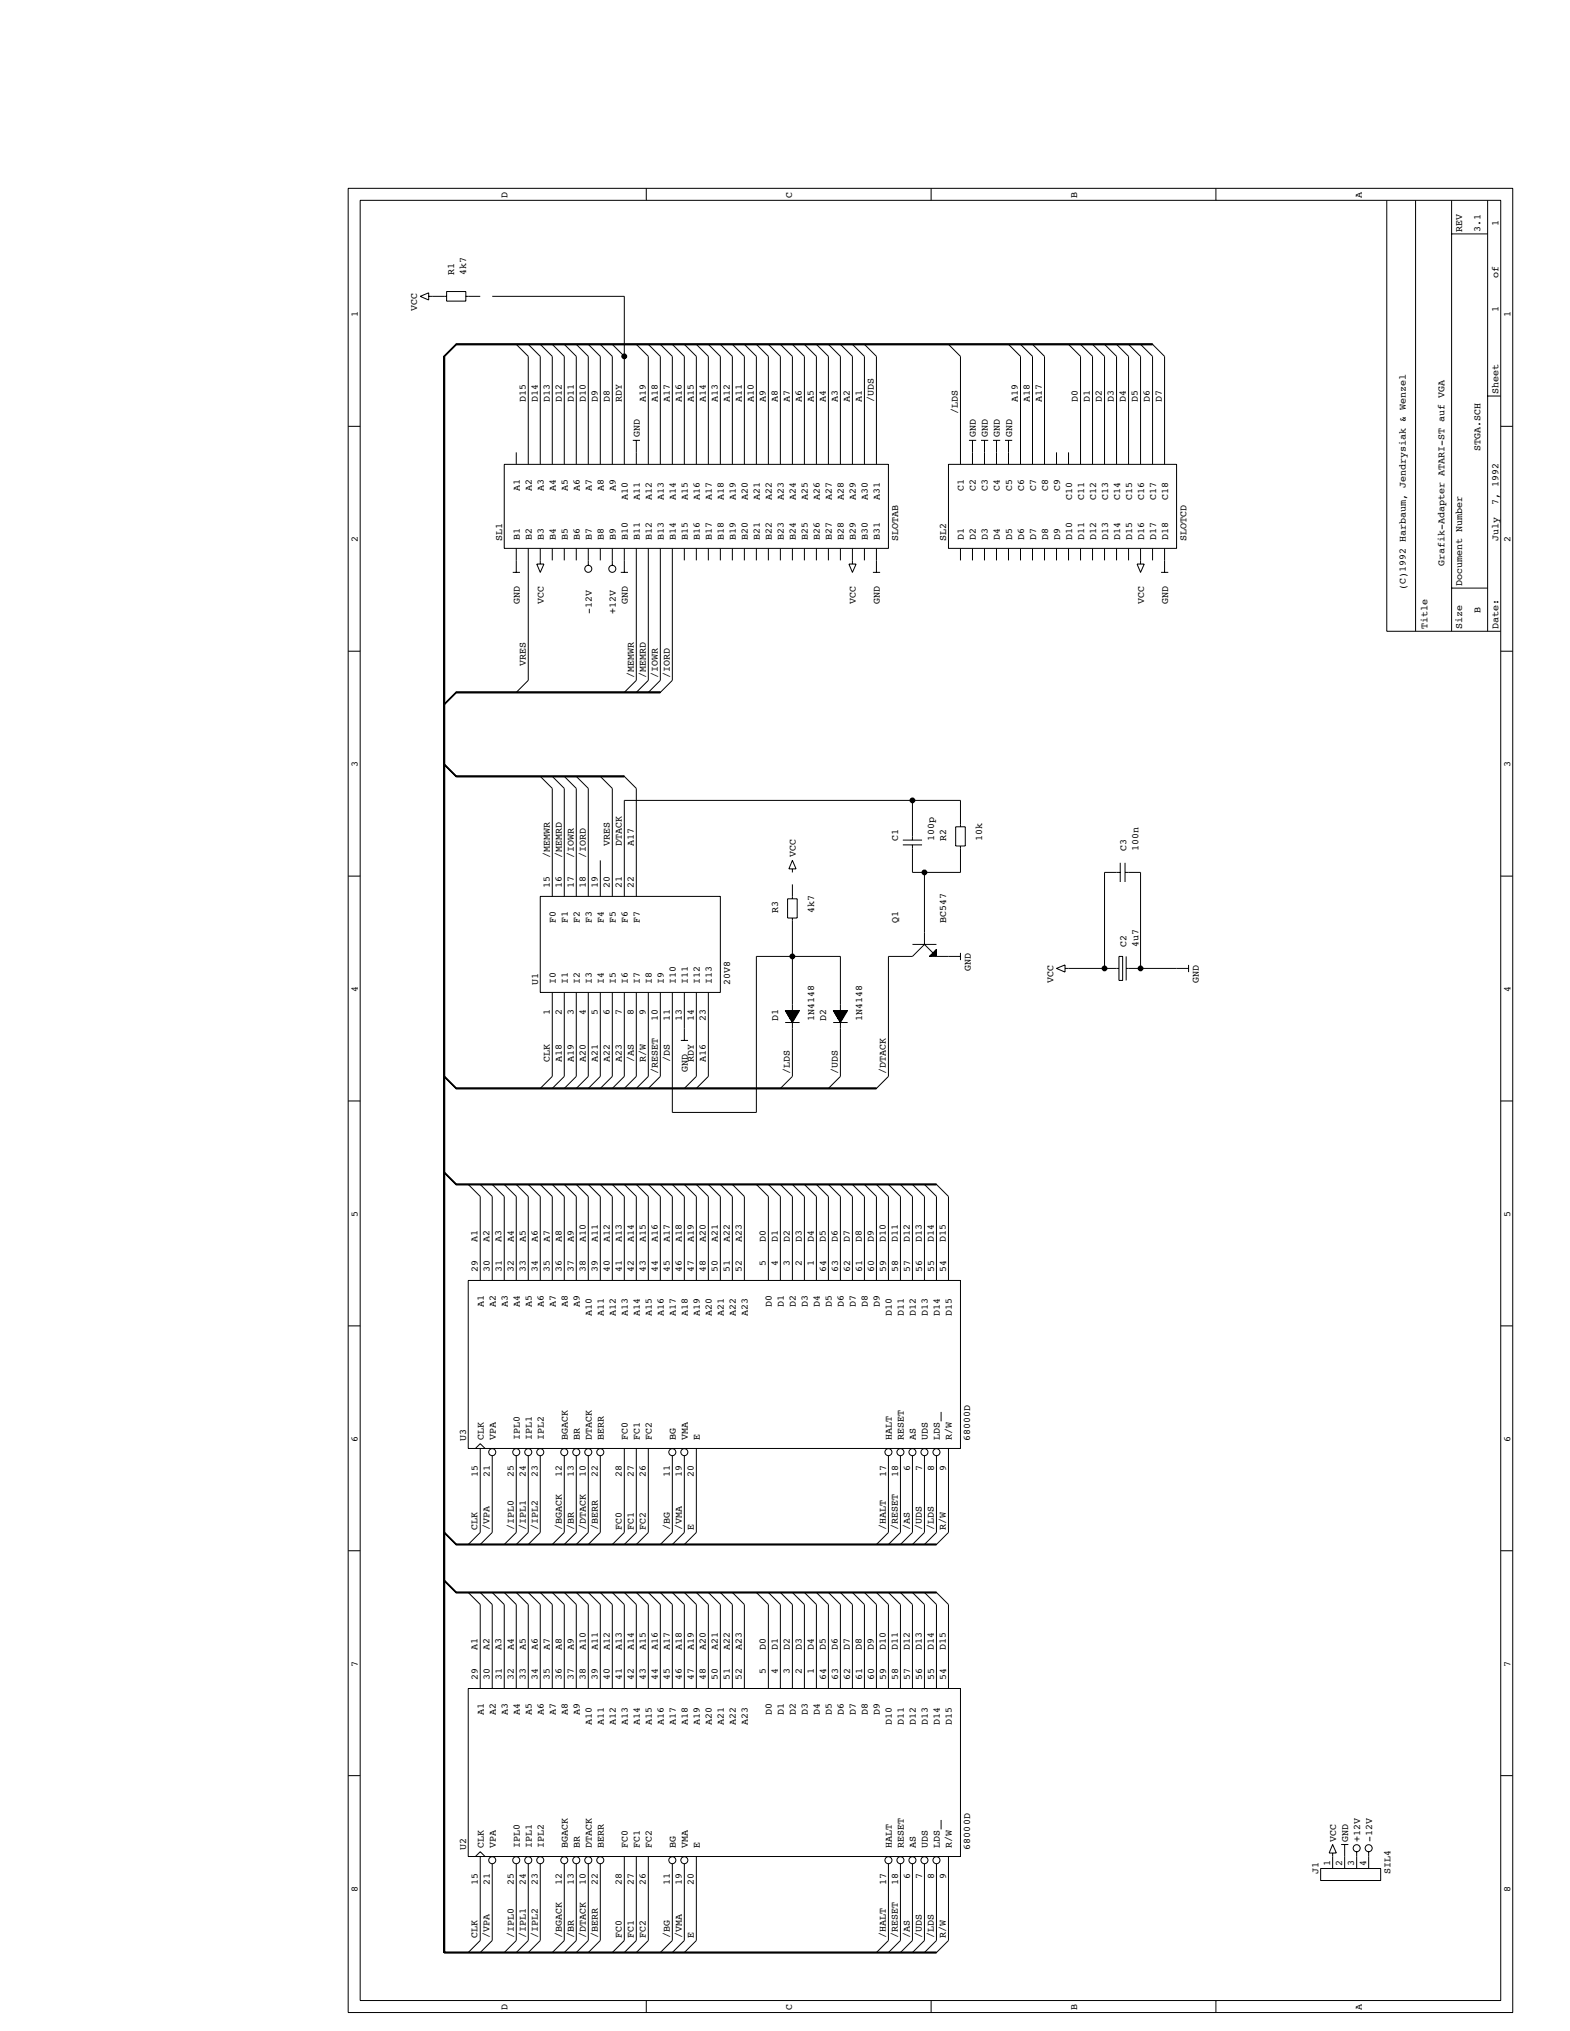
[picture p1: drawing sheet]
<svg xmlns="http://www.w3.org/2000/svg" width="216mm" height="279mm" viewBox="0 0 216 279" stroke-linecap="round" stroke-linejoin="round" font-family="sans-serif">
<defs><g id="words">
<g font-size="1.4">
<text x="69.8" y="27.2" transform="rotate(-90 69.8 27.2)">D</text>
<text x="108.9" y="27.2" transform="rotate(-90 108.9 27.2)">C</text>
<text x="148.1" y="27.2" transform="rotate(-90 148.1 27.2)">B</text>
<text x="187.3" y="27.2" transform="rotate(-90 187.3 27.2)">A</text>
<text x="201.1" y="31.9" transform="rotate(-90 201.1 31.9)">REV</text>
<text x="203.6" y="31.9" transform="rotate(-90 203.6 31.9)">3.1</text>
<text x="206" y="31" transform="rotate(-90 206 31)">1</text>
<text x="62.4" y="37.8" transform="rotate(-90 62.4 37.8)">R1</text>
<text x="64.1" y="37.8" transform="rotate(-90 64.1 37.8)">4k7</text>
<text x="206" y="38.3" transform="rotate(-90 206 38.3)">of</text>
<text x="49.2" y="43.7" transform="rotate(-90 49.2 43.7)">1</text>
<text x="57.4" y="42.7" transform="rotate(-90 57.4 42.7)">VCC</text>
<text x="206" y="42.9" transform="rotate(-90 206 42.9)">1</text>
<text x="207.7" y="43.7" transform="rotate(-90 207.7 43.7)">1</text>
<text x="72.3" y="55.3" transform="rotate(-90 72.3 55.3)">D15</text>
<text x="73.9" y="55.3" transform="rotate(-90 73.9 55.3)">D14</text>
<text x="75.6" y="55.3" transform="rotate(-90 75.6 55.3)">D13</text>
<text x="77.2" y="55.3" transform="rotate(-90 77.2 55.3)">D12</text>
<text x="78.9" y="55.3" transform="rotate(-90 78.9 55.3)">D11</text>
<text x="80.5" y="55.3" transform="rotate(-90 80.5 55.3)">D10</text>
<text x="82.2" y="55.3" transform="rotate(-90 82.2 55.3)">D9</text>
<text x="83.8" y="55.3" transform="rotate(-90 83.8 55.3)">D8</text>
<text x="85.5" y="55.3" transform="rotate(-90 85.5 55.3)">RDY</text>
<text x="88.8" y="55.3" transform="rotate(-90 88.8 55.3)">A19</text>
<text x="90.4" y="55.3" transform="rotate(-90 90.4 55.3)">A18</text>
<text x="92.1" y="55.3" transform="rotate(-90 92.1 55.3)">A17</text>
<text x="93.8" y="55.3" transform="rotate(-90 93.8 55.3)">A16</text>
<text x="95.4" y="55.3" transform="rotate(-90 95.4 55.3)">A15</text>
<text x="97.1" y="55.3" transform="rotate(-90 97.1 55.3)">A14</text>
<text x="98.7" y="55.3" transform="rotate(-90 98.7 55.3)">A13</text>
<text x="100.4" y="55.3" transform="rotate(-90 100.4 55.3)">A12</text>
<text x="102" y="55.3" transform="rotate(-90 102 55.3)">A11</text>
<text x="103.7" y="55.3" transform="rotate(-90 103.7 55.3)">A10</text>
<text x="105.3" y="55.3" transform="rotate(-90 105.3 55.3)">A9</text>
<text x="107" y="55.3" transform="rotate(-90 107 55.3)">A8</text>
<text x="108.6" y="55.3" transform="rotate(-90 108.6 55.3)">A7</text>
<text x="110.3" y="55.3" transform="rotate(-90 110.3 55.3)">A6</text>
<text x="111.9" y="55.3" transform="rotate(-90 111.9 55.3)">A5</text>
<text x="113.6" y="55.3" transform="rotate(-90 113.6 55.3)">A4</text>
<text x="115.2" y="55.3" transform="rotate(-90 115.2 55.3)">A3</text>
<text x="116.9" y="55.3" transform="rotate(-90 116.9 55.3)">A2</text>
<text x="118.5" y="55.3" transform="rotate(-90 118.5 55.3)">A1</text>
<text x="120.2" y="55.3" transform="rotate(-90 120.2 55.3)">/UDS</text>
<text x="131.7" y="56.9" transform="rotate(-90 131.7 56.9)">/LDS</text>
<text x="140" y="55.3" transform="rotate(-90 140 55.3)">A19</text>
<text x="141.6" y="55.3" transform="rotate(-90 141.6 55.3)">A18</text>
<text x="143.3" y="55.3" transform="rotate(-90 143.3 55.3)">A17</text>
<text x="148.2" y="55.3" transform="rotate(-90 148.2 55.3)">D0</text>
<text x="149.9" y="55.3" transform="rotate(-90 149.9 55.3)">D1</text>
<text x="151.5" y="55.3" transform="rotate(-90 151.5 55.3)">D2</text>
<text x="153.2" y="55.3" transform="rotate(-90 153.2 55.3)">D3</text>
<text x="154.8" y="55.3" transform="rotate(-90 154.8 55.3)">D4</text>
<text x="156.5" y="55.3" transform="rotate(-90 156.5 55.3)">D5</text>
<text x="158.1" y="55.3" transform="rotate(-90 158.1 55.3)">D6</text>
<text x="159.8" y="55.3" transform="rotate(-90 159.8 55.3)">D7</text>
<text x="206" y="54.2" transform="rotate(-90 206 54.2)">Sheet</text>
<text x="88" y="60.2" transform="rotate(-90 88 60.2)">GND</text>
<text x="134.2" y="60.2" transform="rotate(-90 134.2 60.2)">GND</text>
<text x="135.9" y="60.2" transform="rotate(-90 135.9 60.2)">GND</text>
<text x="137.5" y="60.2" transform="rotate(-90 137.5 60.2)">GND</text>
<text x="139.2" y="60.2" transform="rotate(-90 139.2 60.2)">GND</text>
<text x="203.6" y="62.1" transform="rotate(-90 203.6 62.1)">STGA.SCH</text>
<text x="71.5" y="67.5" transform="rotate(-90 71.5 67.5)">A1</text>
<text x="73.1" y="67.5" transform="rotate(-90 73.1 67.5)">A2</text>
<text x="74.8" y="67.5" transform="rotate(-90 74.8 67.5)">A3</text>
<text x="76.4" y="67.5" transform="rotate(-90 76.4 67.5)">A4</text>
<text x="78.1" y="67.5" transform="rotate(-90 78.1 67.5)">A5</text>
<text x="79.7" y="67.5" transform="rotate(-90 79.7 67.5)">A6</text>
<text x="81.4" y="67.5" transform="rotate(-90 81.4 67.5)">A7</text>
<text x="83" y="67.5" transform="rotate(-90 83 67.5)">A8</text>
<text x="84.7" y="67.5" transform="rotate(-90 84.7 67.5)">A9</text>
<text x="86.3" y="68.8" transform="rotate(-90 86.3 68.8)">A10</text>
<text x="88" y="68.8" transform="rotate(-90 88 68.8)">A11</text>
<text x="89.6" y="68.8" transform="rotate(-90 89.6 68.8)">A12</text>
<text x="91.3" y="68.8" transform="rotate(-90 91.3 68.8)">A13</text>
<text x="92.9" y="68.8" transform="rotate(-90 92.9 68.8)">A14</text>
<text x="94.6" y="68.8" transform="rotate(-90 94.6 68.8)">A15</text>
<text x="96.2" y="68.8" transform="rotate(-90 96.2 68.8)">A16</text>
<text x="97.9" y="68.8" transform="rotate(-90 97.9 68.8)">A17</text>
<text x="99.5" y="68.8" transform="rotate(-90 99.5 68.8)">A18</text>
<text x="101.2" y="68.8" transform="rotate(-90 101.2 68.8)">A19</text>
<text x="102.8" y="68.8" transform="rotate(-90 102.8 68.8)">A20</text>
<text x="104.5" y="68.8" transform="rotate(-90 104.5 68.8)">A21</text>
<text x="106.1" y="68.8" transform="rotate(-90 106.1 68.8)">A22</text>
<text x="107.8" y="68.8" transform="rotate(-90 107.8 68.8)">A23</text>
<text x="109.4" y="68.8" transform="rotate(-90 109.4 68.8)">A24</text>
<text x="111.1" y="68.8" transform="rotate(-90 111.1 68.8)">A25</text>
<text x="112.8" y="68.8" transform="rotate(-90 112.8 68.8)">A26</text>
<text x="114.4" y="68.8" transform="rotate(-90 114.4 68.8)">A27</text>
<text x="116.1" y="68.8" transform="rotate(-90 116.1 68.8)">A28</text>
<text x="117.7" y="68.8" transform="rotate(-90 117.7 68.8)">A29</text>
<text x="119.4" y="68.8" transform="rotate(-90 119.4 68.8)">A30</text>
<text x="121" y="68.8" transform="rotate(-90 121 68.8)">A31</text>
<text x="132.6" y="67.5" transform="rotate(-90 132.6 67.5)">C1</text>
<text x="134.2" y="67.5" transform="rotate(-90 134.2 67.5)">C2</text>
<text x="135.9" y="67.5" transform="rotate(-90 135.9 67.5)">C3</text>
<text x="137.5" y="67.5" transform="rotate(-90 137.5 67.5)">C4</text>
<text x="139.2" y="67.5" transform="rotate(-90 139.2 67.5)">C5</text>
<text x="140.8" y="67.5" transform="rotate(-90 140.8 67.5)">C6</text>
<text x="142.5" y="67.5" transform="rotate(-90 142.5 67.5)">C7</text>
<text x="144.1" y="67.5" transform="rotate(-90 144.1 67.5)">C8</text>
<text x="145.8" y="67.5" transform="rotate(-90 145.8 67.5)">C9</text>
<text x="147.4" y="68.8" transform="rotate(-90 147.4 68.8)">C10</text>
<text x="149.1" y="68.8" transform="rotate(-90 149.1 68.8)">C11</text>
<text x="150.7" y="68.8" transform="rotate(-90 150.7 68.8)">C12</text>
<text x="152.4" y="68.8" transform="rotate(-90 152.4 68.8)">C13</text>
<text x="154" y="68.8" transform="rotate(-90 154 68.8)">C14</text>
<text x="155.7" y="68.8" transform="rotate(-90 155.7 68.8)">C15</text>
<text x="157.3" y="68.8" transform="rotate(-90 157.3 68.8)">C16</text>
<text x="159" y="68.8" transform="rotate(-90 159 68.8)">C17</text>
<text x="160.6" y="68.8" transform="rotate(-90 160.6 68.8)">C18</text>
<text x="206" y="69.5" transform="rotate(-90 206 69.5)">7, 1992</text>
<text x="49.2" y="74.6" transform="rotate(-90 49.2 74.6)">2</text>
<text x="69" y="74.5" transform="rotate(-90 69 74.5)">SL1</text>
<text x="71.5" y="74.3" transform="rotate(-90 71.5 74.3)">B1</text>
<text x="73.1" y="74.3" transform="rotate(-90 73.1 74.3)">B2</text>
<text x="74.8" y="74.3" transform="rotate(-90 74.8 74.3)">B3</text>
<text x="76.4" y="74.3" transform="rotate(-90 76.4 74.3)">B4</text>
<text x="78.1" y="74.3" transform="rotate(-90 78.1 74.3)">B5</text>
<text x="79.7" y="74.3" transform="rotate(-90 79.7 74.3)">B6</text>
<text x="81.4" y="74.3" transform="rotate(-90 81.4 74.3)">B7</text>
<text x="83" y="74.3" transform="rotate(-90 83 74.3)">B8</text>
<text x="84.7" y="74.3" transform="rotate(-90 84.7 74.3)">B9</text>
<text x="86.3" y="74.3" transform="rotate(-90 86.3 74.3)">B10</text>
<text x="88" y="74.3" transform="rotate(-90 88 74.3)">B11</text>
<text x="89.6" y="74.3" transform="rotate(-90 89.6 74.3)">B12</text>
<text x="91.3" y="74.3" transform="rotate(-90 91.3 74.3)">B13</text>
<text x="92.9" y="74.3" transform="rotate(-90 92.9 74.3)">B14</text>
<text x="94.6" y="74.3" transform="rotate(-90 94.6 74.3)">B15</text>
<text x="96.2" y="74.3" transform="rotate(-90 96.2 74.3)">B16</text>
<text x="97.9" y="74.3" transform="rotate(-90 97.9 74.3)">B17</text>
<text x="99.5" y="74.3" transform="rotate(-90 99.5 74.3)">B18</text>
<text x="101.2" y="74.3" transform="rotate(-90 101.2 74.3)">B19</text>
<text x="102.8" y="74.3" transform="rotate(-90 102.8 74.3)">B20</text>
<text x="104.5" y="74.3" transform="rotate(-90 104.5 74.3)">B21</text>
<text x="106.1" y="74.3" transform="rotate(-90 106.1 74.3)">B22</text>
<text x="107.8" y="74.3" transform="rotate(-90 107.8 74.3)">B23</text>
<text x="109.4" y="74.3" transform="rotate(-90 109.4 74.3)">B24</text>
<text x="111.1" y="74.3" transform="rotate(-90 111.1 74.3)">B25</text>
<text x="112.8" y="74.3" transform="rotate(-90 112.8 74.3)">B26</text>
<text x="114.4" y="74.3" transform="rotate(-90 114.4 74.3)">B27</text>
<text x="116.1" y="74.3" transform="rotate(-90 116.1 74.3)">B28</text>
<text x="117.7" y="74.3" transform="rotate(-90 117.7 74.3)">B29</text>
<text x="119.4" y="74.3" transform="rotate(-90 119.4 74.3)">B30</text>
<text x="121" y="74.3" transform="rotate(-90 121 74.3)">B31</text>
<text x="123.5" y="74.5" transform="rotate(-90 123.5 74.5)">SLOTAB</text>
<text x="130.1" y="74.5" transform="rotate(-90 130.1 74.5)">SL2</text>
<text x="132.6" y="74.3" transform="rotate(-90 132.6 74.3)">D1</text>
<text x="134.2" y="74.3" transform="rotate(-90 134.2 74.3)">D2</text>
<text x="135.9" y="74.3" transform="rotate(-90 135.9 74.3)">D3</text>
<text x="137.5" y="74.3" transform="rotate(-90 137.5 74.3)">D4</text>
<text x="139.2" y="74.3" transform="rotate(-90 139.2 74.3)">D5</text>
<text x="140.8" y="74.3" transform="rotate(-90 140.8 74.3)">D6</text>
<text x="142.5" y="74.3" transform="rotate(-90 142.5 74.3)">D7</text>
<text x="144.1" y="74.3" transform="rotate(-90 144.1 74.3)">D8</text>
<text x="145.8" y="74.3" transform="rotate(-90 145.8 74.3)">D9</text>
<text x="147.4" y="74.3" transform="rotate(-90 147.4 74.3)">D10</text>
<text x="149.1" y="74.3" transform="rotate(-90 149.1 74.3)">D11</text>
<text x="150.7" y="74.3" transform="rotate(-90 150.7 74.3)">D12</text>
<text x="152.4" y="74.3" transform="rotate(-90 152.4 74.3)">D13</text>
<text x="154" y="74.3" transform="rotate(-90 154 74.3)">D14</text>
<text x="155.7" y="74.3" transform="rotate(-90 155.7 74.3)">D15</text>
<text x="157.3" y="74.3" transform="rotate(-90 157.3 74.3)">D16</text>
<text x="159" y="74.3" transform="rotate(-90 159 74.3)">D17</text>
<text x="160.6" y="74.3" transform="rotate(-90 160.6 74.3)">D18</text>
<text x="163.1" y="74.5" transform="rotate(-90 163.1 74.5)">SLOTCD</text>
<text x="198.6" y="77.9" transform="rotate(-90 198.6 77.9)">Grafik-Adapter ATARI-ST auf VGA</text>
<text x="206" y="74.5" transform="rotate(-90 206 74.5)">July</text>
<text x="207.7" y="74.6" transform="rotate(-90 207.7 74.6)">2</text>
<text x="71.5" y="83.1" transform="rotate(-90 71.5 83.1)">GND</text>
<text x="74.8" y="83.1" transform="rotate(-90 74.8 83.1)">VCC</text>
<text x="86.3" y="83.1" transform="rotate(-90 86.3 83.1)">GND</text>
<text x="117.7" y="83.1" transform="rotate(-90 117.7 83.1)">VCC</text>
<text x="121" y="83.1" transform="rotate(-90 121 83.1)">GND</text>
<text x="157.3" y="83.1" transform="rotate(-90 157.3 83.1)">VCC</text>
<text x="160.6" y="83.1" transform="rotate(-90 160.6 83.1)">GND</text>
<text x="193.3" y="81.2" transform="rotate(-90 193.3 81.2)">(C)1992 Harbaum, Jendrysiak &amp; Wenzel</text>
<text x="201.1" y="80.6" transform="rotate(-90 201.1 80.6)">Document Number</text>
<text x="81.4" y="84.5" transform="rotate(-90 81.4 84.5)">-12V</text>
<text x="84.7" y="84.5" transform="rotate(-90 84.7 84.5)">+12V</text>
<text x="196.3" y="86.5" transform="rotate(-90 196.3 86.5)">Title</text>
<text x="201.1" y="86.5" transform="rotate(-90 201.1 86.5)">Size</text>
<text x="203.6" y="84.4" transform="rotate(-90 203.6 84.4)">B</text>
<text x="206" y="86.5" transform="rotate(-90 206 86.5)">Date:</text>
<text x="72.3" y="91.6" transform="rotate(-90 72.3 91.6)">VRES</text>
<text x="87.1" y="93.3" transform="rotate(-90 87.1 93.3)">/MEMWR</text>
<text x="88.8" y="93.3" transform="rotate(-90 88.8 93.3)">/MEMRD</text>
<text x="90.4" y="93.3" transform="rotate(-90 90.4 93.3)">/IOWR</text>
<text x="92.1" y="93.3" transform="rotate(-90 92.1 93.3)">/IORD</text>
<text x="49.2" y="105.5" transform="rotate(-90 49.2 105.5)">3</text>
<text x="207.7" y="105.5" transform="rotate(-90 207.7 105.5)">3</text>
<text x="75.6" y="118" transform="rotate(-90 75.6 118)">/MEMWR</text>
<text x="77.2" y="118" transform="rotate(-90 77.2 118)">/MEMRD</text>
<text x="78.9" y="118" transform="rotate(-90 78.9 118)">/IOWR</text>
<text x="80.5" y="118" transform="rotate(-90 80.5 118)">/IORD</text>
<text x="83.8" y="116.4" transform="rotate(-90 83.8 116.4)">VRES</text>
<text x="85.5" y="116.4" transform="rotate(-90 85.5 116.4)">DTACK</text>
<text x="87.1" y="116.4" transform="rotate(-90 87.1 116.4)">A17</text>
<text x="109.4" y="118" transform="rotate(-90 109.4 118)">VCC</text>
<text x="123.5" y="115.7" transform="rotate(-90 123.5 115.7)">C1</text>
<text x="128.5" y="115.7" transform="rotate(-90 128.5 115.7)">100p</text>
<text x="130.1" y="115.7" transform="rotate(-90 130.1 115.7)">R2</text>
<text x="135.1" y="115.7" transform="rotate(-90 135.1 115.7)">10k</text>
<text x="154.9" y="117.1" transform="rotate(-90 154.9 117.1)">C3</text>
<text x="156.5" y="117.1" transform="rotate(-90 156.5 117.1)">100n</text>
<text x="75.6" y="122.2" transform="rotate(-90 75.6 122.2)">15</text>
<text x="77.3" y="122.2" transform="rotate(-90 77.3 122.2)">16</text>
<text x="78.9" y="122.2" transform="rotate(-90 78.9 122.2)">17</text>
<text x="80.6" y="122.2" transform="rotate(-90 80.6 122.2)">18</text>
<text x="82.2" y="122.2" transform="rotate(-90 82.2 122.2)">19</text>
<text x="83.9" y="122.2" transform="rotate(-90 83.9 122.2)">20</text>
<text x="85.5" y="122.2" transform="rotate(-90 85.5 122.2)">21</text>
<text x="87.2" y="122.2" transform="rotate(-90 87.2 122.2)">22</text>
<text x="107" y="125.7" transform="rotate(-90 107 125.7)">R3</text>
<text x="112" y="125.7" transform="rotate(-90 112 125.7)">4k7</text>
<text x="76.4" y="126.9" transform="rotate(-90 76.4 126.9)">F0</text>
<text x="78.1" y="126.9" transform="rotate(-90 78.1 126.9)">F1</text>
<text x="79.7" y="126.9" transform="rotate(-90 79.7 126.9)">F2</text>
<text x="81.4" y="126.9" transform="rotate(-90 81.4 126.9)">F3</text>
<text x="83" y="126.9" transform="rotate(-90 83 126.9)">F4</text>
<text x="84.7" y="126.9" transform="rotate(-90 84.7 126.9)">F5</text>
<text x="86.3" y="126.9" transform="rotate(-90 86.3 126.9)">F6</text>
<text x="88" y="126.9" transform="rotate(-90 88 126.9)">F7</text>
<text x="123.5" y="127" transform="rotate(-90 123.5 127)">Q1</text>
<text x="130.1" y="127" transform="rotate(-90 130.1 127)">BC547</text>
<text x="154.9" y="130.3" transform="rotate(-90 154.9 130.3)">C2</text>
<text x="156.5" y="130.3" transform="rotate(-90 156.5 130.3)">4u7</text>
<text x="49.2" y="136.5" transform="rotate(-90 49.2 136.5)">4</text>
<text x="74" y="135.6" transform="rotate(-90 74 135.6)">U1</text>
<text x="76.4" y="135.4" transform="rotate(-90 76.4 135.4)">I0</text>
<text x="78.1" y="135.4" transform="rotate(-90 78.1 135.4)">I1</text>
<text x="79.7" y="135.4" transform="rotate(-90 79.7 135.4)">I2</text>
<text x="81.4" y="135.4" transform="rotate(-90 81.4 135.4)">I3</text>
<text x="83" y="135.4" transform="rotate(-90 83 135.4)">I4</text>
<text x="84.7" y="135.4" transform="rotate(-90 84.7 135.4)">I5</text>
<text x="86.3" y="135.4" transform="rotate(-90 86.3 135.4)">I6</text>
<text x="88" y="135.4" transform="rotate(-90 88 135.4)">I7</text>
<text x="89.6" y="135.4" transform="rotate(-90 89.6 135.4)">I8</text>
<text x="91.3" y="135.4" transform="rotate(-90 91.3 135.4)">I9</text>
<text x="92.9" y="135.4" transform="rotate(-90 92.9 135.4)">I10</text>
<text x="94.6" y="135.4" transform="rotate(-90 94.6 135.4)">I11</text>
<text x="96.2" y="135.4" transform="rotate(-90 96.2 135.4)">I12</text>
<text x="97.9" y="135.4" transform="rotate(-90 97.9 135.4)">I13</text>
<text x="100.4" y="135.6" transform="rotate(-90 100.4 135.6)">20V8</text>
<text x="133.5" y="133.6" transform="rotate(-90 133.5 133.6)">GND</text>
<text x="144.9" y="135.2" transform="rotate(-90 144.9 135.2)">VCC</text>
<text x="164.9" y="135.2" transform="rotate(-90 164.9 135.2)">GND</text>
<text x="207.7" y="136.5" transform="rotate(-90 207.7 136.5)">4</text>
<text x="75.6" y="139.7" transform="rotate(-90 75.6 139.7)">1</text>
<text x="77.3" y="139.7" transform="rotate(-90 77.3 139.7)">2</text>
<text x="78.9" y="139.7" transform="rotate(-90 78.9 139.7)">3</text>
<text x="80.6" y="139.7" transform="rotate(-90 80.6 139.7)">4</text>
<text x="82.2" y="139.7" transform="rotate(-90 82.2 139.7)">5</text>
<text x="83.9" y="139.7" transform="rotate(-90 83.9 139.7)">6</text>
<text x="85.5" y="139.7" transform="rotate(-90 85.5 139.7)">7</text>
<text x="87.2" y="139.7" transform="rotate(-90 87.2 139.7)">8</text>
<text x="88.8" y="139.7" transform="rotate(-90 88.8 139.7)">9</text>
<text x="90.5" y="140.5" transform="rotate(-90 90.5 140.5)">10</text>
<text x="92.1" y="140.5" transform="rotate(-90 92.1 140.5)">11</text>
<text x="93.8" y="140.5" transform="rotate(-90 93.8 140.5)">13</text>
<text x="95.4" y="140.5" transform="rotate(-90 95.4 140.5)">14</text>
<text x="97.1" y="140.5" transform="rotate(-90 97.1 140.5)">23</text>
<text x="107" y="140.5" transform="rotate(-90 107 140.5)">D1</text>
<text x="112" y="140.5" transform="rotate(-90 112 140.5)">1N4148</text>
<text x="113.6" y="140.5" transform="rotate(-90 113.6 140.5)">D2</text>
<text x="118.6" y="140.5" transform="rotate(-90 118.6 140.5)">1N4148</text>
<text x="75.6" y="146.1" transform="rotate(-90 75.6 146.1)">CLK</text>
<text x="77.2" y="146.1" transform="rotate(-90 77.2 146.1)">A18</text>
<text x="78.9" y="146.1" transform="rotate(-90 78.9 146.1)">A19</text>
<text x="80.5" y="146.1" transform="rotate(-90 80.5 146.1)">A20</text>
<text x="82.2" y="146.1" transform="rotate(-90 82.2 146.1)">A21</text>
<text x="83.8" y="146.1" transform="rotate(-90 83.8 146.1)">A22</text>
<text x="85.5" y="146.1" transform="rotate(-90 85.5 146.1)">A23</text>
<text x="87.1" y="146.1" transform="rotate(-90 87.1 146.1)">/AS</text>
<text x="88.8" y="146.1" transform="rotate(-90 88.8 146.1)">R/W</text>
<text x="90.4" y="147.8" transform="rotate(-90 90.4 147.8)">/RESET</text>
<text x="92.1" y="146.1" transform="rotate(-90 92.1 146.1)">/DS</text>
<text x="94.6" y="147.5" transform="rotate(-90 94.6 147.5)">GND</text>
<text x="95.4" y="146.1" transform="rotate(-90 95.4 146.1)">RDY</text>
<text x="97.1" y="146.1" transform="rotate(-90 97.1 146.1)">A16</text>
<text x="108.6" y="147.8" transform="rotate(-90 108.6 147.8)">/LDS</text>
<text x="115.2" y="147.8" transform="rotate(-90 115.2 147.8)">/UDS</text>
<text x="121.8" y="147.8" transform="rotate(-90 121.8 147.8)">/DTACK</text>
<text x="49.2" y="167.4" transform="rotate(-90 49.2 167.4)">5</text>
<text x="207.7" y="167.4" transform="rotate(-90 207.7 167.4)">5</text>
<text x="65.7" y="170.9" transform="rotate(-90 65.7 170.9)">A1</text>
<text x="67.3" y="170.9" transform="rotate(-90 67.3 170.9)">A2</text>
<text x="69" y="170.9" transform="rotate(-90 69 170.9)">A3</text>
<text x="70.6" y="170.9" transform="rotate(-90 70.6 170.9)">A4</text>
<text x="72.3" y="170.9" transform="rotate(-90 72.3 170.9)">A5</text>
<text x="73.9" y="170.9" transform="rotate(-90 73.9 170.9)">A6</text>
<text x="75.6" y="170.9" transform="rotate(-90 75.6 170.9)">A7</text>
<text x="77.2" y="170.9" transform="rotate(-90 77.2 170.9)">A8</text>
<text x="78.9" y="170.9" transform="rotate(-90 78.9 170.9)">A9</text>
<text x="80.5" y="170.9" transform="rotate(-90 80.5 170.9)">A10</text>
<text x="82.2" y="170.9" transform="rotate(-90 82.2 170.9)">A11</text>
<text x="83.8" y="170.9" transform="rotate(-90 83.8 170.9)">A12</text>
<text x="85.5" y="170.9" transform="rotate(-90 85.5 170.9)">A13</text>
<text x="87.1" y="170.9" transform="rotate(-90 87.1 170.9)">A14</text>
<text x="88.8" y="170.9" transform="rotate(-90 88.8 170.9)">A15</text>
<text x="90.4" y="170.9" transform="rotate(-90 90.4 170.9)">A16</text>
<text x="92.1" y="170.9" transform="rotate(-90 92.1 170.9)">A17</text>
<text x="93.8" y="170.9" transform="rotate(-90 93.8 170.9)">A18</text>
<text x="95.4" y="170.9" transform="rotate(-90 95.4 170.9)">A19</text>
<text x="97.1" y="170.9" transform="rotate(-90 97.1 170.9)">A20</text>
<text x="98.7" y="170.9" transform="rotate(-90 98.7 170.9)">A21</text>
<text x="100.4" y="170.9" transform="rotate(-90 100.4 170.9)">A22</text>
<text x="102" y="170.9" transform="rotate(-90 102 170.9)">A23</text>
<text x="105.3" y="170.9" transform="rotate(-90 105.3 170.9)">D0</text>
<text x="107" y="170.9" transform="rotate(-90 107 170.9)">D1</text>
<text x="108.6" y="170.9" transform="rotate(-90 108.6 170.9)">D2</text>
<text x="110.3" y="170.9" transform="rotate(-90 110.3 170.9)">D3</text>
<text x="111.9" y="170.9" transform="rotate(-90 111.9 170.9)">D4</text>
<text x="113.6" y="170.9" transform="rotate(-90 113.6 170.9)">D5</text>
<text x="115.2" y="170.9" transform="rotate(-90 115.2 170.9)">D6</text>
<text x="116.9" y="170.9" transform="rotate(-90 116.9 170.9)">D7</text>
<text x="118.5" y="170.9" transform="rotate(-90 118.5 170.9)">D8</text>
<text x="120.2" y="170.9" transform="rotate(-90 120.2 170.9)">D9</text>
<text x="121.8" y="170.9" transform="rotate(-90 121.8 170.9)">D10</text>
<text x="123.5" y="170.9" transform="rotate(-90 123.5 170.9)">D11</text>
<text x="125.1" y="170.9" transform="rotate(-90 125.1 170.9)">D12</text>
<text x="126.8" y="170.9" transform="rotate(-90 126.8 170.9)">D13</text>
<text x="128.4" y="170.9" transform="rotate(-90 128.4 170.9)">D14</text>
<text x="130.1" y="170.9" transform="rotate(-90 130.1 170.9)">D15</text>
<text x="65.7" y="175" transform="rotate(-90 65.7 175)">29</text>
<text x="66.5" y="179.8" transform="rotate(-90 66.5 179.8)">A1</text>
<text x="67.4" y="175" transform="rotate(-90 67.4 175)">30</text>
<text x="68.2" y="179.8" transform="rotate(-90 68.2 179.8)">A2</text>
<text x="69" y="175" transform="rotate(-90 69 175)">31</text>
<text x="69.8" y="179.8" transform="rotate(-90 69.8 179.8)">A3</text>
<text x="70.7" y="175" transform="rotate(-90 70.7 175)">32</text>
<text x="71.5" y="179.8" transform="rotate(-90 71.5 179.8)">A4</text>
<text x="72.3" y="175" transform="rotate(-90 72.3 175)">33</text>
<text x="73.1" y="179.8" transform="rotate(-90 73.1 179.8)">A5</text>
<text x="74" y="175" transform="rotate(-90 74 175)">34</text>
<text x="74.8" y="179.8" transform="rotate(-90 74.8 179.8)">A6</text>
<text x="75.6" y="175" transform="rotate(-90 75.6 175)">35</text>
<text x="76.4" y="179.8" transform="rotate(-90 76.4 179.8)">A7</text>
<text x="77.3" y="175" transform="rotate(-90 77.3 175)">36</text>
<text x="78.1" y="179.8" transform="rotate(-90 78.1 179.8)">A8</text>
<text x="78.9" y="175" transform="rotate(-90 78.9 175)">37</text>
<text x="79.7" y="179.8" transform="rotate(-90 79.7 179.8)">A9</text>
<text x="80.6" y="175" transform="rotate(-90 80.6 175)">38</text>
<text x="82.2" y="175" transform="rotate(-90 82.2 175)">39</text>
<text x="83.9" y="175" transform="rotate(-90 83.9 175)">40</text>
<text x="85.5" y="175" transform="rotate(-90 85.5 175)">41</text>
<text x="87.2" y="175" transform="rotate(-90 87.2 175)">42</text>
<text x="88.8" y="175" transform="rotate(-90 88.8 175)">43</text>
<text x="90.5" y="175" transform="rotate(-90 90.5 175)">44</text>
<text x="92.1" y="175" transform="rotate(-90 92.1 175)">45</text>
<text x="93.8" y="175" transform="rotate(-90 93.8 175)">46</text>
<text x="95.4" y="175" transform="rotate(-90 95.4 175)">47</text>
<text x="97.1" y="175" transform="rotate(-90 97.1 175)">48</text>
<text x="98.7" y="175" transform="rotate(-90 98.7 175)">50</text>
<text x="100.4" y="175" transform="rotate(-90 100.4 175)">51</text>
<text x="102" y="175" transform="rotate(-90 102 175)">52</text>
<text x="105.3" y="174.2" transform="rotate(-90 105.3 174.2)">5</text>
<text x="106.1" y="179.8" transform="rotate(-90 106.1 179.8)">D0</text>
<text x="107" y="174.2" transform="rotate(-90 107 174.2)">4</text>
<text x="107.8" y="179.8" transform="rotate(-90 107.8 179.8)">D1</text>
<text x="108.6" y="174.2" transform="rotate(-90 108.6 174.2)">3</text>
<text x="109.4" y="179.8" transform="rotate(-90 109.4 179.8)">D2</text>
<text x="110.3" y="174.2" transform="rotate(-90 110.3 174.2)">2</text>
<text x="111.1" y="179.8" transform="rotate(-90 111.1 179.8)">D3</text>
<text x="111.9" y="174.2" transform="rotate(-90 111.9 174.2)">1</text>
<text x="112.8" y="179.8" transform="rotate(-90 112.8 179.8)">D4</text>
<text x="113.6" y="175" transform="rotate(-90 113.6 175)">64</text>
<text x="114.4" y="179.8" transform="rotate(-90 114.4 179.8)">D5</text>
<text x="115.2" y="175" transform="rotate(-90 115.2 175)">63</text>
<text x="116.1" y="179.8" transform="rotate(-90 116.1 179.8)">D6</text>
<text x="116.9" y="175" transform="rotate(-90 116.9 175)">62</text>
<text x="117.7" y="179.8" transform="rotate(-90 117.7 179.8)">D7</text>
<text x="118.5" y="175" transform="rotate(-90 118.5 175)">61</text>
<text x="119.4" y="179.8" transform="rotate(-90 119.4 179.8)">D8</text>
<text x="120.2" y="175" transform="rotate(-90 120.2 175)">60</text>
<text x="121" y="179.8" transform="rotate(-90 121 179.8)">D9</text>
<text x="121.8" y="175" transform="rotate(-90 121.8 175)">59</text>
<text x="123.5" y="175" transform="rotate(-90 123.5 175)">58</text>
<text x="125.1" y="175" transform="rotate(-90 125.1 175)">57</text>
<text x="126.8" y="175" transform="rotate(-90 126.8 175)">56</text>
<text x="128.4" y="175" transform="rotate(-90 128.4 175)">55</text>
<text x="130.1" y="175" transform="rotate(-90 130.1 175)">54</text>
<text x="81.4" y="181.1" transform="rotate(-90 81.4 181.1)">A10</text>
<text x="83" y="181.1" transform="rotate(-90 83 181.1)">A11</text>
<text x="84.7" y="181.1" transform="rotate(-90 84.7 181.1)">A12</text>
<text x="86.3" y="181.1" transform="rotate(-90 86.3 181.1)">A13</text>
<text x="88" y="181.1" transform="rotate(-90 88 181.1)">A14</text>
<text x="89.6" y="181.1" transform="rotate(-90 89.6 181.1)">A15</text>
<text x="91.3" y="181.1" transform="rotate(-90 91.3 181.1)">A16</text>
<text x="92.9" y="181.1" transform="rotate(-90 92.9 181.1)">A17</text>
<text x="94.6" y="181.1" transform="rotate(-90 94.6 181.1)">A18</text>
<text x="96.2" y="181.1" transform="rotate(-90 96.2 181.1)">A19</text>
<text x="97.9" y="181.1" transform="rotate(-90 97.9 181.1)">A20</text>
<text x="99.5" y="181.1" transform="rotate(-90 99.5 181.1)">A21</text>
<text x="101.2" y="181.1" transform="rotate(-90 101.2 181.1)">A22</text>
<text x="102.8" y="181.1" transform="rotate(-90 102.8 181.1)">A23</text>
<text x="122.7" y="181.1" transform="rotate(-90 122.7 181.1)">D10</text>
<text x="124.3" y="181.1" transform="rotate(-90 124.3 181.1)">D11</text>
<text x="126" y="181.1" transform="rotate(-90 126 181.1)">D12</text>
<text x="127.6" y="181.1" transform="rotate(-90 127.6 181.1)">D13</text>
<text x="129.3" y="181.1" transform="rotate(-90 129.3 181.1)">D14</text>
<text x="130.9" y="181.1" transform="rotate(-90 130.9 181.1)">D15</text>
<text x="49.2" y="198.3" transform="rotate(-90 49.2 198.3)">6</text>
<text x="64.1" y="198.3" transform="rotate(-90 64.1 198.3)">U3</text>
<text x="65.7" y="203.2" transform="rotate(-90 65.7 203.2)">15</text>
<text x="66.5" y="198.1" transform="rotate(-90 66.5 198.1)">CLK</text>
<text x="67.4" y="203.2" transform="rotate(-90 67.4 203.2)">21</text>
<text x="68.2" y="198.1" transform="rotate(-90 68.2 198.1)">VPA</text>
<text x="70.7" y="203.2" transform="rotate(-90 70.7 203.2)">25</text>
<text x="71.5" y="198.1" transform="rotate(-90 71.5 198.1)">IPL0</text>
<text x="72.3" y="203.2" transform="rotate(-90 72.3 203.2)">24</text>
<text x="73.1" y="198.1" transform="rotate(-90 73.1 198.1)">IPL1</text>
<text x="74" y="203.2" transform="rotate(-90 74 203.2)">23</text>
<text x="74.8" y="198.1" transform="rotate(-90 74.8 198.1)">IPL2</text>
<text x="77.3" y="203.2" transform="rotate(-90 77.3 203.2)">12</text>
<text x="78.1" y="198.1" transform="rotate(-90 78.1 198.1)">BGACK</text>
<text x="78.9" y="203.2" transform="rotate(-90 78.9 203.2)">13</text>
<text x="79.7" y="198.1" transform="rotate(-90 79.7 198.1)">BR</text>
<text x="80.6" y="203.2" transform="rotate(-90 80.6 203.2)">10</text>
<text x="81.4" y="198.1" transform="rotate(-90 81.4 198.1)">DTACK</text>
<text x="82.2" y="203.2" transform="rotate(-90 82.2 203.2)">22</text>
<text x="83" y="198.1" transform="rotate(-90 83 198.1)">BERR</text>
<text x="85.5" y="203.2" transform="rotate(-90 85.5 203.2)">28</text>
<text x="86.3" y="198.1" transform="rotate(-90 86.3 198.1)">FC0</text>
<text x="87.2" y="203.2" transform="rotate(-90 87.2 203.2)">27</text>
<text x="88" y="198.1" transform="rotate(-90 88 198.1)">FC1</text>
<text x="88.8" y="203.2" transform="rotate(-90 88.8 203.2)">26</text>
<text x="89.6" y="198.1" transform="rotate(-90 89.6 198.1)">FC2</text>
<text x="92.1" y="203.2" transform="rotate(-90 92.1 203.2)">11</text>
<text x="92.9" y="198.1" transform="rotate(-90 92.9 198.1)">BG</text>
<text x="93.8" y="203.2" transform="rotate(-90 93.8 203.2)">19</text>
<text x="94.6" y="198.1" transform="rotate(-90 94.6 198.1)">VMA</text>
<text x="95.4" y="203.2" transform="rotate(-90 95.4 203.2)">20</text>
<text x="96.2" y="198.1" transform="rotate(-90 96.2 198.1)">E</text>
<text x="121.8" y="203.2" transform="rotate(-90 121.8 203.2)">17</text>
<text x="122.7" y="198.1" transform="rotate(-90 122.7 198.1)">HALT</text>
<text x="123.5" y="203.2" transform="rotate(-90 123.5 203.2)">18</text>
<text x="124.3" y="198.1" transform="rotate(-90 124.3 198.1)">RESET</text>
<text x="125.1" y="202.4" transform="rotate(-90 125.1 202.4)">6</text>
<text x="126" y="198.1" transform="rotate(-90 126 198.1)">AS</text>
<text x="126.8" y="202.4" transform="rotate(-90 126.8 202.4)">7</text>
<text x="127.6" y="198.1" transform="rotate(-90 127.6 198.1)">UDS</text>
<text x="128.4" y="202.4" transform="rotate(-90 128.4 202.4)">8</text>
<text x="129.3" y="198.1" transform="rotate(-90 129.3 198.1)">LDS</text>
<text x="130.1" y="202.4" transform="rotate(-90 130.1 202.4)">9</text>
<text x="130.9" y="198.1" transform="rotate(-90 130.9 198.1)">R/W</text>
<text x="133.4" y="198.3" transform="rotate(-90 133.4 198.3)">68000D</text>
<text x="207.7" y="198.3" transform="rotate(-90 207.7 198.3)">6</text>
<text x="65.7" y="210.5" transform="rotate(-90 65.7 210.5)">CLK</text>
<text x="67.3" y="210.5" transform="rotate(-90 67.3 210.5)">/VPA</text>
<text x="70.6" y="210.5" transform="rotate(-90 70.6 210.5)">/IPL0</text>
<text x="72.3" y="210.5" transform="rotate(-90 72.3 210.5)">/IPL1</text>
<text x="73.9" y="210.5" transform="rotate(-90 73.9 210.5)">/IPL2</text>
<text x="77.2" y="210.5" transform="rotate(-90 77.2 210.5)">/BGACK</text>
<text x="78.9" y="210.5" transform="rotate(-90 78.9 210.5)">/BR</text>
<text x="80.5" y="210.5" transform="rotate(-90 80.5 210.5)">/DTACK</text>
<text x="82.2" y="210.5" transform="rotate(-90 82.2 210.5)">/BERR</text>
<text x="85.5" y="210.5" transform="rotate(-90 85.5 210.5)">FC0</text>
<text x="87.1" y="210.5" transform="rotate(-90 87.1 210.5)">FC1</text>
<text x="88.8" y="210.5" transform="rotate(-90 88.8 210.5)">FC2</text>
<text x="92.1" y="210.5" transform="rotate(-90 92.1 210.5)">/BG</text>
<text x="93.8" y="210.5" transform="rotate(-90 93.8 210.5)">/VMA</text>
<text x="95.4" y="210.5" transform="rotate(-90 95.4 210.5)">E</text>
<text x="121.8" y="210.5" transform="rotate(-90 121.8 210.5)">/HALT</text>
<text x="123.5" y="210.5" transform="rotate(-90 123.5 210.5)">/RESET</text>
<text x="125.1" y="210.5" transform="rotate(-90 125.1 210.5)">/AS</text>
<text x="126.8" y="210.5" transform="rotate(-90 126.8 210.5)">/UDS</text>
<text x="128.4" y="210.5" transform="rotate(-90 128.4 210.5)">/LDS</text>
<text x="130.1" y="210.5" transform="rotate(-90 130.1 210.5)">R/W</text>
<text x="65.7" y="227" transform="rotate(-90 65.7 227)">A1</text>
<text x="67.3" y="227" transform="rotate(-90 67.3 227)">A2</text>
<text x="69" y="227" transform="rotate(-90 69 227)">A3</text>
<text x="70.6" y="227" transform="rotate(-90 70.6 227)">A4</text>
<text x="72.3" y="227" transform="rotate(-90 72.3 227)">A5</text>
<text x="73.9" y="227" transform="rotate(-90 73.9 227)">A6</text>
<text x="75.6" y="227" transform="rotate(-90 75.6 227)">A7</text>
<text x="77.2" y="227" transform="rotate(-90 77.2 227)">A8</text>
<text x="78.9" y="227" transform="rotate(-90 78.9 227)">A9</text>
<text x="80.5" y="227" transform="rotate(-90 80.5 227)">A10</text>
<text x="82.2" y="227" transform="rotate(-90 82.2 227)">A11</text>
<text x="83.8" y="227" transform="rotate(-90 83.8 227)">A12</text>
<text x="85.5" y="227" transform="rotate(-90 85.5 227)">A13</text>
<text x="87.1" y="227" transform="rotate(-90 87.1 227)">A14</text>
<text x="88.8" y="227" transform="rotate(-90 88.8 227)">A15</text>
<text x="90.4" y="227" transform="rotate(-90 90.4 227)">A16</text>
<text x="92.1" y="227" transform="rotate(-90 92.1 227)">A17</text>
<text x="93.8" y="227" transform="rotate(-90 93.8 227)">A18</text>
<text x="95.4" y="227" transform="rotate(-90 95.4 227)">A19</text>
<text x="97.1" y="227" transform="rotate(-90 97.1 227)">A20</text>
<text x="98.7" y="227" transform="rotate(-90 98.7 227)">A21</text>
<text x="100.4" y="227" transform="rotate(-90 100.4 227)">A22</text>
<text x="102" y="227" transform="rotate(-90 102 227)">A23</text>
<text x="105.3" y="227" transform="rotate(-90 105.3 227)">D0</text>
<text x="107" y="227" transform="rotate(-90 107 227)">D1</text>
<text x="108.6" y="227" transform="rotate(-90 108.6 227)">D2</text>
<text x="110.3" y="227" transform="rotate(-90 110.3 227)">D3</text>
<text x="111.9" y="227" transform="rotate(-90 111.9 227)">D4</text>
<text x="113.6" y="227" transform="rotate(-90 113.6 227)">D5</text>
<text x="115.2" y="227" transform="rotate(-90 115.2 227)">D6</text>
<text x="116.9" y="227" transform="rotate(-90 116.9 227)">D7</text>
<text x="118.5" y="227" transform="rotate(-90 118.5 227)">D8</text>
<text x="120.2" y="227" transform="rotate(-90 120.2 227)">D9</text>
<text x="121.8" y="227" transform="rotate(-90 121.8 227)">D10</text>
<text x="123.5" y="227" transform="rotate(-90 123.5 227)">D11</text>
<text x="125.1" y="227" transform="rotate(-90 125.1 227)">D12</text>
<text x="126.8" y="227" transform="rotate(-90 126.8 227)">D13</text>
<text x="128.4" y="227" transform="rotate(-90 128.4 227)">D14</text>
<text x="130.1" y="227" transform="rotate(-90 130.1 227)">D15</text>
<text x="49.2" y="229.3" transform="rotate(-90 49.2 229.3)">7</text>
<text x="65.7" y="231.1" transform="rotate(-90 65.7 231.1)">29</text>
<text x="67.4" y="231.1" transform="rotate(-90 67.4 231.1)">30</text>
<text x="69" y="231.1" transform="rotate(-90 69 231.1)">31</text>
<text x="70.7" y="231.1" transform="rotate(-90 70.7 231.1)">32</text>
<text x="72.3" y="231.1" transform="rotate(-90 72.3 231.1)">33</text>
<text x="74" y="231.1" transform="rotate(-90 74 231.1)">34</text>
<text x="75.6" y="231.1" transform="rotate(-90 75.6 231.1)">35</text>
<text x="77.3" y="231.1" transform="rotate(-90 77.3 231.1)">36</text>
<text x="78.9" y="231.1" transform="rotate(-90 78.9 231.1)">37</text>
<text x="80.6" y="231.1" transform="rotate(-90 80.6 231.1)">38</text>
<text x="82.2" y="231.1" transform="rotate(-90 82.2 231.1)">39</text>
<text x="83.9" y="231.1" transform="rotate(-90 83.9 231.1)">40</text>
<text x="85.5" y="231.1" transform="rotate(-90 85.5 231.1)">41</text>
<text x="87.2" y="231.1" transform="rotate(-90 87.2 231.1)">42</text>
<text x="88.8" y="231.1" transform="rotate(-90 88.8 231.1)">43</text>
<text x="90.5" y="231.1" transform="rotate(-90 90.5 231.1)">44</text>
<text x="92.1" y="231.1" transform="rotate(-90 92.1 231.1)">45</text>
<text x="93.8" y="231.1" transform="rotate(-90 93.8 231.1)">46</text>
<text x="95.4" y="231.1" transform="rotate(-90 95.4 231.1)">47</text>
<text x="97.1" y="231.1" transform="rotate(-90 97.1 231.1)">48</text>
<text x="98.7" y="231.1" transform="rotate(-90 98.7 231.1)">50</text>
<text x="100.4" y="231.1" transform="rotate(-90 100.4 231.1)">51</text>
<text x="102" y="231.1" transform="rotate(-90 102 231.1)">52</text>
<text x="105.3" y="230.3" transform="rotate(-90 105.3 230.3)">5</text>
<text x="107" y="230.3" transform="rotate(-90 107 230.3)">4</text>
<text x="108.6" y="230.3" transform="rotate(-90 108.6 230.3)">3</text>
<text x="110.3" y="230.3" transform="rotate(-90 110.3 230.3)">2</text>
<text x="111.9" y="230.3" transform="rotate(-90 111.9 230.3)">1</text>
<text x="113.6" y="231.1" transform="rotate(-90 113.6 231.1)">64</text>
<text x="115.2" y="231.1" transform="rotate(-90 115.2 231.1)">63</text>
<text x="116.9" y="231.1" transform="rotate(-90 116.9 231.1)">62</text>
<text x="118.5" y="231.1" transform="rotate(-90 118.5 231.1)">61</text>
<text x="120.2" y="231.1" transform="rotate(-90 120.2 231.1)">60</text>
<text x="121.8" y="231.1" transform="rotate(-90 121.8 231.1)">59</text>
<text x="123.5" y="231.1" transform="rotate(-90 123.5 231.1)">58</text>
<text x="125.1" y="231.1" transform="rotate(-90 125.1 231.1)">57</text>
<text x="126.8" y="231.1" transform="rotate(-90 126.8 231.1)">56</text>
<text x="128.4" y="231.1" transform="rotate(-90 128.4 231.1)">55</text>
<text x="130.1" y="231.1" transform="rotate(-90 130.1 231.1)">54</text>
<text x="207.7" y="229.3" transform="rotate(-90 207.7 229.3)">7</text>
<text x="66.5" y="235.9" transform="rotate(-90 66.5 235.9)">A1</text>
<text x="68.2" y="235.9" transform="rotate(-90 68.2 235.9)">A2</text>
<text x="69.8" y="235.9" transform="rotate(-90 69.8 235.9)">A3</text>
<text x="71.5" y="235.9" transform="rotate(-90 71.5 235.9)">A4</text>
<text x="73.1" y="235.9" transform="rotate(-90 73.1 235.9)">A5</text>
<text x="74.8" y="235.9" transform="rotate(-90 74.8 235.9)">A6</text>
<text x="76.4" y="235.9" transform="rotate(-90 76.4 235.9)">A7</text>
<text x="78.1" y="235.9" transform="rotate(-90 78.1 235.9)">A8</text>
<text x="79.7" y="235.9" transform="rotate(-90 79.7 235.9)">A9</text>
<text x="81.4" y="237.2" transform="rotate(-90 81.4 237.2)">A10</text>
<text x="83" y="237.2" transform="rotate(-90 83 237.2)">A11</text>
<text x="84.7" y="237.2" transform="rotate(-90 84.7 237.2)">A12</text>
<text x="86.3" y="237.2" transform="rotate(-90 86.3 237.2)">A13</text>
<text x="88" y="237.2" transform="rotate(-90 88 237.2)">A14</text>
<text x="89.6" y="237.2" transform="rotate(-90 89.6 237.2)">A15</text>
<text x="91.3" y="237.2" transform="rotate(-90 91.3 237.2)">A16</text>
<text x="92.9" y="237.2" transform="rotate(-90 92.9 237.2)">A17</text>
<text x="94.6" y="237.2" transform="rotate(-90 94.6 237.2)">A18</text>
<text x="96.2" y="237.2" transform="rotate(-90 96.2 237.2)">A19</text>
<text x="97.9" y="237.2" transform="rotate(-90 97.9 237.2)">A20</text>
<text x="99.5" y="237.2" transform="rotate(-90 99.5 237.2)">A21</text>
<text x="101.2" y="237.2" transform="rotate(-90 101.2 237.2)">A22</text>
<text x="102.8" y="237.2" transform="rotate(-90 102.8 237.2)">A23</text>
<text x="106.1" y="235.9" transform="rotate(-90 106.1 235.9)">D0</text>
<text x="107.8" y="235.9" transform="rotate(-90 107.8 235.9)">D1</text>
<text x="109.4" y="235.9" transform="rotate(-90 109.4 235.9)">D2</text>
<text x="111.1" y="235.9" transform="rotate(-90 111.1 235.9)">D3</text>
<text x="112.8" y="235.9" transform="rotate(-90 112.8 235.9)">D4</text>
<text x="114.4" y="235.9" transform="rotate(-90 114.4 235.9)">D5</text>
<text x="116.1" y="235.9" transform="rotate(-90 116.1 235.9)">D6</text>
<text x="117.7" y="235.9" transform="rotate(-90 117.7 235.9)">D7</text>
<text x="119.4" y="235.9" transform="rotate(-90 119.4 235.9)">D8</text>
<text x="121" y="235.9" transform="rotate(-90 121 235.9)">D9</text>
<text x="122.7" y="237.2" transform="rotate(-90 122.7 237.2)">D10</text>
<text x="124.3" y="237.2" transform="rotate(-90 124.3 237.2)">D11</text>
<text x="126" y="237.2" transform="rotate(-90 126 237.2)">D12</text>
<text x="127.6" y="237.2" transform="rotate(-90 127.6 237.2)">D13</text>
<text x="129.3" y="237.2" transform="rotate(-90 129.3 237.2)">D14</text>
<text x="130.9" y="237.2" transform="rotate(-90 130.9 237.2)">D15</text>
<text x="64.1" y="254.4" transform="rotate(-90 64.1 254.4)">U2</text>
<text x="66.5" y="254.3" transform="rotate(-90 66.5 254.3)">CLK</text>
<text x="68.2" y="254.3" transform="rotate(-90 68.2 254.3)">VPA</text>
<text x="71.5" y="254.3" transform="rotate(-90 71.5 254.3)">IPL0</text>
<text x="73.1" y="254.3" transform="rotate(-90 73.1 254.3)">IPL1</text>
<text x="74.8" y="254.3" transform="rotate(-90 74.8 254.3)">IPL2</text>
<text x="78.1" y="254.3" transform="rotate(-90 78.1 254.3)">BGACK</text>
<text x="79.7" y="254.3" transform="rotate(-90 79.7 254.3)">BR</text>
<text x="81.4" y="254.3" transform="rotate(-90 81.4 254.3)">DTACK</text>
<text x="83" y="254.3" transform="rotate(-90 83 254.3)">BERR</text>
<text x="86.3" y="254.3" transform="rotate(-90 86.3 254.3)">FC0</text>
<text x="88" y="254.3" transform="rotate(-90 88 254.3)">FC1</text>
<text x="89.6" y="254.3" transform="rotate(-90 89.6 254.3)">FC2</text>
<text x="92.9" y="254.3" transform="rotate(-90 92.9 254.3)">BG</text>
<text x="94.6" y="254.3" transform="rotate(-90 94.6 254.3)">VMA</text>
<text x="96.2" y="254.3" transform="rotate(-90 96.2 254.3)">E</text>
<text x="122.7" y="254.3" transform="rotate(-90 122.7 254.3)">HALT</text>
<text x="124.3" y="254.3" transform="rotate(-90 124.3 254.3)">RESET</text>
<text x="126" y="254.3" transform="rotate(-90 126 254.3)">AS</text>
<text x="127.6" y="254.3" transform="rotate(-90 127.6 254.3)">UDS</text>
<text x="129.3" y="254.3" transform="rotate(-90 129.3 254.3)">LDS</text>
<text x="130.9" y="254.3" transform="rotate(-90 130.9 254.3)">R/W</text>
<text x="133.4" y="254.4" transform="rotate(-90 133.4 254.4)">68000D</text>
<text x="181.3" y="257.7" transform="rotate(-90 181.3 257.7)">J1</text>
<text x="182.9" y="256.7" transform="rotate(-90 182.9 256.7)">1</text>
<text x="183.7" y="253.3" transform="rotate(-90 183.7 253.3)">VCC</text>
<text x="184.6" y="256.7" transform="rotate(-90 184.6 256.7)">2</text>
<text x="185.4" y="253.3" transform="rotate(-90 185.4 253.3)">GND</text>
<text x="186.2" y="256.7" transform="rotate(-90 186.2 256.7)">3</text>
<text x="187" y="253.3" transform="rotate(-90 187 253.3)">+12V</text>
<text x="187.9" y="256.7" transform="rotate(-90 187.9 256.7)">4</text>
<text x="188.7" y="253.3" transform="rotate(-90 188.7 253.3)">-12V</text>
<text x="191.2" y="257.7" transform="rotate(-90 191.2 257.7)">SIL4</text>
<text x="49.2" y="260.2" transform="rotate(-90 49.2 260.2)">8</text>
<text x="65.7" y="259.4" transform="rotate(-90 65.7 259.4)">15</text>
<text x="67.4" y="259.4" transform="rotate(-90 67.4 259.4)">21</text>
<text x="70.7" y="259.4" transform="rotate(-90 70.7 259.4)">25</text>
<text x="72.3" y="259.4" transform="rotate(-90 72.3 259.4)">24</text>
<text x="74" y="259.4" transform="rotate(-90 74 259.4)">23</text>
<text x="77.3" y="259.4" transform="rotate(-90 77.3 259.4)">12</text>
<text x="78.9" y="259.4" transform="rotate(-90 78.9 259.4)">13</text>
<text x="80.6" y="259.4" transform="rotate(-90 80.6 259.4)">10</text>
<text x="82.2" y="259.4" transform="rotate(-90 82.2 259.4)">22</text>
<text x="85.5" y="259.4" transform="rotate(-90 85.5 259.4)">28</text>
<text x="87.2" y="259.4" transform="rotate(-90 87.2 259.4)">27</text>
<text x="88.8" y="259.4" transform="rotate(-90 88.8 259.4)">26</text>
<text x="92.1" y="259.4" transform="rotate(-90 92.1 259.4)">11</text>
<text x="93.8" y="259.4" transform="rotate(-90 93.8 259.4)">19</text>
<text x="95.4" y="259.4" transform="rotate(-90 95.4 259.4)">20</text>
<text x="121.8" y="259.4" transform="rotate(-90 121.8 259.4)">17</text>
<text x="123.5" y="259.4" transform="rotate(-90 123.5 259.4)">18</text>
<text x="125.1" y="258.5" transform="rotate(-90 125.1 258.5)">6</text>
<text x="126.8" y="258.5" transform="rotate(-90 126.8 258.5)">7</text>
<text x="128.4" y="258.5" transform="rotate(-90 128.4 258.5)">8</text>
<text x="130.1" y="258.5" transform="rotate(-90 130.1 258.5)">9</text>
<text x="207.7" y="260.2" transform="rotate(-90 207.7 260.2)">8</text>
<text x="65.7" y="266.6" transform="rotate(-90 65.7 266.6)">CLK</text>
<text x="67.3" y="266.6" transform="rotate(-90 67.3 266.6)">/VPA</text>
<text x="70.6" y="266.6" transform="rotate(-90 70.6 266.6)">/IPL0</text>
<text x="72.3" y="266.6" transform="rotate(-90 72.3 266.6)">/IPL1</text>
<text x="73.9" y="266.6" transform="rotate(-90 73.9 266.6)">/IPL2</text>
<text x="77.2" y="266.6" transform="rotate(-90 77.2 266.6)">/BGACK</text>
<text x="78.9" y="266.6" transform="rotate(-90 78.9 266.6)">/BR</text>
<text x="80.5" y="266.6" transform="rotate(-90 80.5 266.6)">/DTACK</text>
<text x="82.2" y="266.6" transform="rotate(-90 82.2 266.6)">/BERR</text>
<text x="85.5" y="266.6" transform="rotate(-90 85.5 266.6)">FC0</text>
<text x="87.1" y="266.6" transform="rotate(-90 87.1 266.6)">FC1</text>
<text x="88.8" y="266.6" transform="rotate(-90 88.8 266.6)">FC2</text>
<text x="92.1" y="266.6" transform="rotate(-90 92.1 266.6)">/BG</text>
<text x="93.8" y="266.6" transform="rotate(-90 93.8 266.6)">/VMA</text>
<text x="95.4" y="266.6" transform="rotate(-90 95.4 266.6)">E</text>
<text x="121.8" y="266.6" transform="rotate(-90 121.8 266.6)">/HALT</text>
<text x="123.5" y="266.6" transform="rotate(-90 123.5 266.6)">/RESET</text>
<text x="125.1" y="266.6" transform="rotate(-90 125.1 266.6)">/AS</text>
<text x="126.8" y="266.6" transform="rotate(-90 126.8 266.6)">/UDS</text>
<text x="128.4" y="266.6" transform="rotate(-90 128.4 266.6)">/LDS</text>
<text x="130.1" y="266.6" transform="rotate(-90 130.1 266.6)">R/W</text>
<text x="69.8" y="276.5" transform="rotate(-90 69.8 276.5)">D</text>
<text x="108.9" y="276.5" transform="rotate(-90 108.9 276.5)">C</text>
<text x="148.1" y="276.5" transform="rotate(-90 148.1 276.5)">B</text>
<text x="187.3" y="276.5" transform="rotate(-90 187.3 276.5)">A</text>
</g>
</g></defs>
<g fill="none" stroke="#000" stroke-width=".14">
<path d="M47.9 25.9h160.1v251h-160.1zM49.5 27.6h156.9v247.6h-156.9zM88.9 25.9v1.7M128 25.9v1.7M167.2 25.9v1.7M190.7 27.6v59.2h15.7M194.7 27.6v59.2M199.6 32.2h5M199.6 27.6v59.2M204.6 27.6v59.2M47.9 58.6h1.6M57.8 40.8l1.2-.5v1z"/>
<path d="M59 40.8h2.4M61 49v219.6h67.8l1.6-1.6v-11.6M61 49h.2v219.6M61.4 40.1h2.7v1.3h-2.7zM62.7 47.3h95.8v.1h-95.8zM62.7 47.3l-1.7 1.7M62.8 47.4l-1.7 1.7-.1-.1M64.1 40.8h1.9M67.7 40.8h18.2v23.1M71 47.4l1.6 1.6v14.9M72.6 47.4l1.7 1.6v14.9M74.3 47.4l1.6 1.6v14.9"/>
<path d="M75.9 47.4l1.7 1.6v14.9M77.6 47.4l1.6 1.6v14.9M79.2 47.4l1.7 1.6v14.9M80.9 47.4l1.6 1.6v14.9M82.5 47.4l1.7 1.6v14.9M84.2 47.4l1.7 1.6M87.5 47.4l1.7 1.6v14.9M89.2 47.4l1.6 1.6v14.9M90.8 47.4l1.7 1.6v14.9M92.5 47.4l1.6 1.6v14.9M94.1 47.4l1.7 1.6v14.9M95.8 47.4l1.6 1.6v14.9"/>
<path d="M97.4 47.4l1.7 1.6v14.9M99.1 47.4l1.6 1.6v14.9M100.7 47.4l1.7 1.6v14.9M102.4 47.4l1.6 1.6v14.9M104 47.4l1.7 1.6v14.9M105.7 47.4l1.6 1.6v14.9M107.3 47.4l1.7 1.6v14.9M109 47.4l1.6 1.6v14.9M110.6 47.4l1.7 1.6v14.9M112.3 47.4l1.6 1.6v14.9M113.9 47.4l1.7 1.6v14.9M115.6 47.4l1.6 1.6v14.9"/>
<path d="M117.2 47.4l1.7 1.6v14.9M118.9 47.4l1.6 1.6v14.9M130.4 47.4l1.7 1.6v14.9M138.7 47.4l1.6 1.6v14.9M140.3 47.4l1.7 1.6v14.9M142 47.4l1.6 1.6v14.9M146.9 47.4l1.7 1.6v14.9M148.6 47.4l1.6 1.6v14.9M150.2 47.4l1.7 1.6v14.9M151.9 47.4l1.6 1.6v14.9M153.5 47.4l1.7 1.6v14.9M155.2 47.4l1.6 1.6v14.9"/>
<path d="M156.8 47.4l1.7 1.6v14.9M204.6 54.5h1.8M206.4 58.6h1.6M69.3 63.9h52.9v11.5h-52.9zM70.5 78.7h1M71 62.2v1.7M71 75.4v3.3M72.6 75.4v18.2l-1.6 1.6M73.8 77.6h1l-.5 1.1zM74.3 75.4v2.2M75.9 75.4v1.7M77.6 75.4v1.7"/>
<path d="M79.2 75.4v1.7M80.9 75.4v2.3M82.5 75.4v1.7M84.2 75.4v2.3M85.4 78.7h1M85.9 75.4v3.3M87 60.6h1M87.5 75.4v18.2l-1.6 1.6M87.5 60.6v3.3M89.2 75.4v18.2l-1.7 1.6M90.8 75.4v18.2l-1.6 1.6M92.5 75.4v18.2l-1.7 1.6h-28.1l-1.6 1.7"/>
<path d="M94.1 75.4v1.7M95.8 75.4v1.7M97.4 75.4v1.7M99.1 75.4v1.7M100.7 75.4v1.7M102.4 75.4v1.7M104 75.4v1.7M105.7 75.4v1.7M107.3 75.4v1.7M109 75.4v1.7M110.6 75.4v1.7M112.3 75.4v1.7"/>
<path d="M113.9 75.4v1.7M115.6 75.4v1.7M116.7 77.6h1l-.5 1.1zM117.2 75.4v2.2M118.9 75.4v1.7M120 78.7h1M120.5 75.4v3.3M130.4 63.9h31.4v11.5h-31.4zM132.1 75.4v1.7M133.2 60.6h1M133.7 60.6v3.3M133.7 75.4v1.7"/>
<path d="M134.9 60.6h1M135.4 60.6v3.3M135.4 75.4v1.7M136.6 60.6h.9M137 60.6v3.3M137 75.4v1.7M138.2 60.6h1M138.7 60.6v3.3M138.7 75.4v1.7M140.3 75.4v1.7M142 75.4v1.7M143.6 75.4v1.7"/>
<path d="M145.3 62.2v1.7M145.3 75.4v1.7M146.9 62.2v1.7M146.9 75.4v1.7M148.6 75.4v1.7M150.2 75.4v1.7M151.9 75.4v1.7M153.5 75.4v1.7M155.2 75.4v1.7M156.4 77.6h1l-.6 1.1zM156.8 75.4v2.2M158.5 75.4v1.7"/>
<path d="M159.7 78.7h1M160.1 63.9v-14.9l-1.6-1.6h-95.8l-1.6 1.6v219.7h67.7v-.2h-67.7M160.1 75.4v3.3M47.9 89.6h1.6M62.7 95.2h28.1v.1h-28.1zM62.7 95.2l-1.7 1.7 .1 .1 1.7-1.8M199.6 80.9h5M206.4 89.6h1.6M61.1 105.1l1.7 1.7-.1 .1M62.7 106.7h23.2v.2h-23.2zM62.7 106.9l-1.7-1.7 1.7 1.6h23.2l1.6 1.7v14.8M74.3 106.8l1.6 1.7v14.8"/>
<path d="M75.9 106.8l1.7 1.7v14.8M77.6 106.8l1.6 1.7v14.8M79.2 106.8l1.7 1.7v14.8M82.5 106.8l1.7 1.7v14.8M82.5 118.4v4.9M109 119.5v.5M109 118.4l.5 1.1h-1zM124.2 115.6h2.6M124.2 116.2h2.6M125.5 116.2v3.8h6.6v-3.6M125.5 110.1v5.5M131.4 113.7h1.3v2.7h-1.3z"/>
<path d="M132.1 113.7v-3.6h-46.2v13.2M154.1 118.7v2.6M154.7 118.7v2.6M47.9 120.5h1.6M74.3 123.3h24.8v13.2h-24.8zM75.9 136.5v11.6l-1.6 1.6M77.6 136.5v11.6l-1.7 1.6M79.2 136.5v11.6l-1.6 1.6M80.9 136.5v11.6l-1.7 1.6M82.5 136.5v11.6l-1.6 1.6M84.2 136.5v11.6l-1.7 1.6M85.9 136.5v11.6l-1.7 1.6"/>
<path d="M87.5 136.5v11.6l-1.6 1.6M89.2 136.5v11.6l-1.7 1.6M90.8 136.5v11.6l-1.6 1.6M92.5 136.5v16.5h11.5v-21.4h11.6v7.4M94.1 136.5v6.6M95.8 136.5v11.6l-1.7 1.6M97.4 136.5v11.6l-1.6 1.6M108 139h2l-1 1.7zM108.1 139.1v.1M108.2 139.1v.2M108.2 139.1v.3M108.3 123.6h1.3v2.7h-1.3z"/>
<path d="M108.3 139.1v.5M108.4 139.1v.6M108.5 139.1v.7M108.5 139.1v.9M108.6 139.1v1M108.7 139.1v1.2M108.8 139.1v1.2M108.8 139.1v1.4M108.9 139.1v1.5M109 121.7v1.9M109 126.3v12.7M109 139.1v1.4"/>
<path d="M109.1 139.1v1.2M109.2 139.1v1M109.3 139.1v.9M109.4 139.1v.7M109.4 139.1v.6M109.5 139.1v.5M109.6 139.1v.3M109.7 139.1v.2M109.8 139.1v.1M114.6 139h2l-1 1.7zM114.7 139.1v.1M114.8 139.1v.2"/>
<path d="M114.8 139.1v.3M114.9 139.1v.5M115 139.1v.6M115.1 139.1v.7M115.1 139.1v.9M115.2 139.1v1M115.3 139.1v1.2M115.4 139.1v1.2M115.4 139.1v1.4M115.5 139.1v1.5M115.6 139.1v1.4M115.7 139.1v1.2"/>
<path d="M115.8 139.1v1M115.9 139.1v.9M116 139.1v.7M116.1 139.1v.6M116.1 139.1v.5M116.2 139.1v.3M116.3 139.1v.2M116.4 139.1v.1M125.5 129.9h3.3M127.1 129.9l-1.6 1.7h-3.3v16.5l-1.7 1.6h-57.8l-1.7-1.6 1.7 1.7M127.1 129.9l1.2 1.2M127.1 120v9.9"/>
<path d="M127.9 131.5h.1M128 131.4v.1M128.1 131.4v.1M128.1 131.3v.2M128.2 131.3v.2M128.3 131.1l-.5 .5h4.3M128.3 131.1l.5-.5v1M128.3 131.2v.3M128.4 131.1v.4M128.4 131v.5M128.5 131v.5M128.6 130.8v.7"/>
<path d="M128.7 130.7v.8M132.1 131.1v1M145.3 133.2l1.2-.5v1zM146.5 133.2h7.4M153.9 131.6h.5v3.3h-.5zM154.1 120h-2.2v13.2M154.7 120h2.1v13.2M154.9 133.2h8.5M154.9 131.6v3.3M163.4 132.7v1M206.4 120.5h1.6M47.9 151.5h1.6"/>
<path d="M61.1 148l1.7 1.7-.1 .1M62.7 149.7h57.8v.1h-57.8zM93.6 143.1h1M108 140.7h2M109 140.7v7.4l-1.7 1.6M114.6 140.7h2M115.6 140.7v7.4l-1.7 1.6M206.4 151.5h1.6M61.1 161.2l1.7 1.7-.1 .1M62.7 162.9h66.1v.1h-66.1zM62.7 163l-1.7-1.7 1.7 1.6h66.1l1.6 1.7v11.5M64.4 162.9l1.6 1.7v11.5"/>
<path d="M64.4 176.1h67.7v23.2h-67.7zM66 162.9l1.7 1.7v11.5M67.7 162.9l1.6 1.7v11.5M69.3 162.9l1.7 1.7v11.5M71 162.9l1.6 1.7v11.5M72.6 162.9l1.7 1.7v11.5M74.3 162.9l1.6 1.7v11.5M75.9 162.9l1.7 1.7v11.5M77.6 162.9l1.6 1.7v11.5M79.2 162.9l1.7 1.7v11.5M80.9 162.9l1.6 1.7v11.5M82.5 162.9l1.7 1.7v11.5"/>
<path d="M84.2 162.9l1.7 1.7v11.5M85.9 162.9l1.6 1.7v11.5M87.5 162.9l1.7 1.7v11.5M89.2 162.9l1.6 1.7v11.5M90.8 162.9l1.7 1.7v11.5M92.5 162.9l1.6 1.7v11.5M94.1 162.9l1.7 1.7v11.5M95.8 162.9l1.6 1.7v11.5M97.4 162.9l1.7 1.7v11.5M99.1 162.9l1.6 1.7v11.5M100.7 162.9l1.7 1.7v11.5M104 162.9l1.7 1.7v11.5"/>
<path d="M105.7 162.9l1.6 1.7v11.5M107.3 162.9l1.7 1.7v11.5M109 162.9l1.6 1.7v11.5M110.6 162.9l1.7 1.7v11.5M112.3 162.9l1.6 1.7v11.5M113.9 162.9l1.7 1.7v11.5M115.6 162.9l1.6 1.7v11.5M117.2 162.9l1.7 1.7v11.5M118.9 162.9l1.6 1.7v11.5M120.5 162.9l1.7 1.7v11.5M122.2 162.9l1.6 1.7v11.5M123.8 162.9l1.7 1.7v11.5"/>
<path d="M125.5 162.9l1.6 1.7v11.5M127.1 162.9l1.7 1.7v11.5M47.9 182.4h1.6M65.4 199.3l.6-.7 .7 .7M66 199.3v11.5l-1.6 1.7M85.9 199.3v11.5l-1.7 1.7M87.5 199.3v11.5l-1.6 1.7M89.2 199.3v11.5l-1.7 1.7M95.8 199.3v11.5l-1.7 1.7M129.4 194.2v1.3M130.4 199.3v11.5l-1.6 1.7h-66.1l-1.7-1.7 1.7 1.7M206.4 182.4h1.6"/>
<path d="M47.9 213.3h1.6M61.1 210.7l1.7 1.8h-.1M61.1 217.3l1.7 1.8-.1 .1M62.7 212.4h66.1v.1h-66.1zM62.7 219h66.1v.2h-66.1zM62.7 219.2l-1.7-1.8 1.7 1.7h66.1l1.6 1.6v11.6M64.4 219.1l1.6 1.6v11.6M66 219.1l1.7 1.6v11.6M67.7 200.3v10.5l-1.7 1.7M67.7 219.1l1.6 1.6v11.6M69.3 219.1l1.7 1.6v11.6M71 219.1l1.6 1.6v11.6"/>
<path d="M71 200.3v10.5l-1.7 1.7M72.6 219.1l1.7 1.6v11.6M72.6 200.3v10.5l-1.6 1.7M74.3 219.1l1.6 1.6v11.6M74.3 200.3v10.5l-1.7 1.7M75.9 219.1l1.7 1.6v11.6M77.6 219.1l1.6 1.6v11.6M77.6 200.3v10.5l-1.7 1.7M79.2 219.1l1.7 1.6v11.6M79.2 200.3v10.5l-1.6 1.7M80.9 219.1l1.6 1.6v11.6M80.9 200.3v10.5l-1.7 1.7"/>
<path d="M82.5 219.1l1.7 1.6v11.6M82.5 200.3v10.5l-1.6 1.7M84.2 219.1l1.7 1.6v11.6M85.9 219.1l1.6 1.6v11.6M87.5 219.1l1.7 1.6v11.6M89.2 219.1l1.6 1.6v11.6M90.8 219.1l1.7 1.6v11.6M92.5 219.1l1.6 1.6v11.6M92.5 200.3v10.5l-1.7 1.7M94.1 200.3v10.5l-1.6 1.7M94.1 219.1l1.7 1.6v11.6M95.8 219.1l1.6 1.6v11.6"/>
<path d="M97.4 219.1l1.7 1.6v11.6M99.1 219.1l1.6 1.6v11.6M100.7 219.1l1.7 1.6v11.6M104 219.1l1.7 1.6v11.6M105.7 219.1l1.6 1.6v11.6M107.3 219.1l1.7 1.6v11.6M109 219.1l1.6 1.6v11.6M110.6 219.1l1.7 1.6v11.6M112.3 219.1l1.6 1.6v11.6M113.9 219.1l1.7 1.6v11.6M115.6 219.1l1.6 1.6v11.6M117.2 219.1l1.7 1.6v11.6"/>
<path d="M118.9 219.1l1.6 1.6v11.6M120.5 219.1l1.7 1.6v11.6M122.2 200.3v10.5l-1.7 1.7M122.2 219.1l1.6 1.6v11.6M123.8 219.1l1.7 1.6v11.6M123.8 200.3v10.5l-1.6 1.7M125.5 219.1l1.6 1.6v11.6M125.5 200.3v10.5l-1.7 1.7M127.1 219.1l1.7 1.6v11.6M127.1 200.3v10.5l-1.6 1.7M128.8 200.3v10.5l-1.7 1.7M206.4 213.3h1.6"/>
<path d="M64.4 232.3h67.7v23.1h-67.7zM47.9 244.3h1.6M65.4 255.4l.6-.7 .7 .7M66 255.4v11.6l-1.6 1.6M67.7 256.4v10.6l-1.7 1.6M71 256.4v10.6l-1.7 1.6M72.6 256.4v10.6l-1.6 1.6M74.3 256.4v10.6l-1.7 1.6M77.6 256.4v10.6l-1.7 1.6M79.2 256.4v10.6l-1.6 1.6M80.9 256.4v10.6l-1.7 1.6M82.5 256.4v10.6l-1.6 1.6"/>
<path d="M85.9 255.4v11.6l-1.7 1.6M87.5 255.4v11.6l-1.6 1.6M89.2 255.4v11.6l-1.7 1.6M92.5 256.4v10.6l-1.7 1.6M94.1 256.4v10.6l-1.6 1.6M95.8 255.4v11.6l-1.7 1.6M122.2 256.4v10.6l-1.7 1.6M123.8 256.4v10.6l-1.6 1.6M125.5 256.4v10.6l-1.7 1.6M127.1 256.4v10.6l-1.6 1.6M128.8 256.4v10.6l-1.7 1.6M129.4 250.4v1.3"/>
<path d="M181.6 257h8.3v1.7h-8.3zM183.3 254.9v2.1M183.3 253.7l.5 1.2h-1zM184.4 253.7h1M184.9 253.7v3.3M186.6 254.7v2.3M188.2 254.7v2.3M206.4 244.3h1.6M88.9 275.2v1.7M128 275.2v1.7M167.2 275.2v1.7"/>
<circle cx="85.8" cy="49" r=".25"/>
<circle cx="85.9" cy="49" r=".18"/>
<circle cx="85.9" cy="49" r=".1"/>
<circle cx="85.9" cy="49" r=".33"/>
<circle cx="80.9" cy="78.3" r=".48"/>
<circle cx="84.2" cy="78.3" r=".48"/>
<circle cx="125.5" cy="110.1" r=".25"/>
<circle cx="125.5" cy="110.1" r=".18"/>
<circle cx="125.5" cy="110.1" r=".1"/>
<circle cx="125.5" cy="110.1" r=".33"/>
<circle cx="108.9" cy="131.6" r=".25"/>
<circle cx="109" cy="131.6" r=".18"/>
<circle cx="109" cy="131.6" r=".1"/>
<circle cx="109" cy="131.6" r=".33"/>
<circle cx="127.1" cy="120" r=".25"/>
<circle cx="127.1" cy="120" r=".18"/>
<circle cx="127.1" cy="120" r=".1"/>
<circle cx="127.1" cy="120" r=".33"/>
<circle cx="151.9" cy="133.2" r=".25"/>
<circle cx="151.9" cy="133.2" r=".18"/>
<circle cx="151.9" cy="133.2" r=".1"/>
<circle cx="151.9" cy="133.2" r=".33"/>
<circle cx="156.8" cy="133.2" r=".25"/>
<circle cx="156.8" cy="133.2" r=".18"/>
<circle cx="156.8" cy="133.2" r=".1"/>
<circle cx="156.8" cy="133.2" r=".33"/>
<circle cx="67.7" cy="199.8" r=".48"/>
<circle cx="71" cy="199.8" r=".48"/>
<circle cx="72.6" cy="199.8" r=".48"/>
<circle cx="74.3" cy="199.8" r=".48"/>
<circle cx="77.6" cy="199.8" r=".48"/>
<circle cx="79.2" cy="199.8" r=".48"/>
<circle cx="80.9" cy="199.8" r=".48"/>
<circle cx="82.5" cy="199.8" r=".48"/>
<circle cx="92.5" cy="199.8" r=".48"/>
<circle cx="94.1" cy="199.8" r=".48"/>
<circle cx="122.2" cy="199.8" r=".48"/>
<circle cx="123.8" cy="199.8" r=".48"/>
<circle cx="125.5" cy="199.8" r=".48"/>
<circle cx="127.1" cy="199.8" r=".48"/>
<circle cx="128.8" cy="199.8" r=".48"/>
<circle cx="67.7" cy="255.9" r=".48"/>
<circle cx="71" cy="255.9" r=".48"/>
<circle cx="72.6" cy="255.9" r=".48"/>
<circle cx="74.3" cy="255.9" r=".48"/>
<circle cx="77.6" cy="255.9" r=".48"/>
<circle cx="79.2" cy="255.9" r=".48"/>
<circle cx="80.9" cy="255.9" r=".48"/>
<circle cx="82.5" cy="255.9" r=".48"/>
<circle cx="92.5" cy="255.9" r=".48"/>
<circle cx="94.1" cy="255.9" r=".48"/>
<circle cx="122.2" cy="255.9" r=".48"/>
<circle cx="123.8" cy="255.9" r=".48"/>
<circle cx="125.5" cy="255.9" r=".48"/>
<circle cx="127.1" cy="255.9" r=".48"/>
<circle cx="128.8" cy="255.9" r=".48"/>
<circle cx="186.6" cy="254.3" r=".48"/>
<circle cx="188.2" cy="254.3" r=".48"/>
</g>
<use href="#words"/>
</svg>
